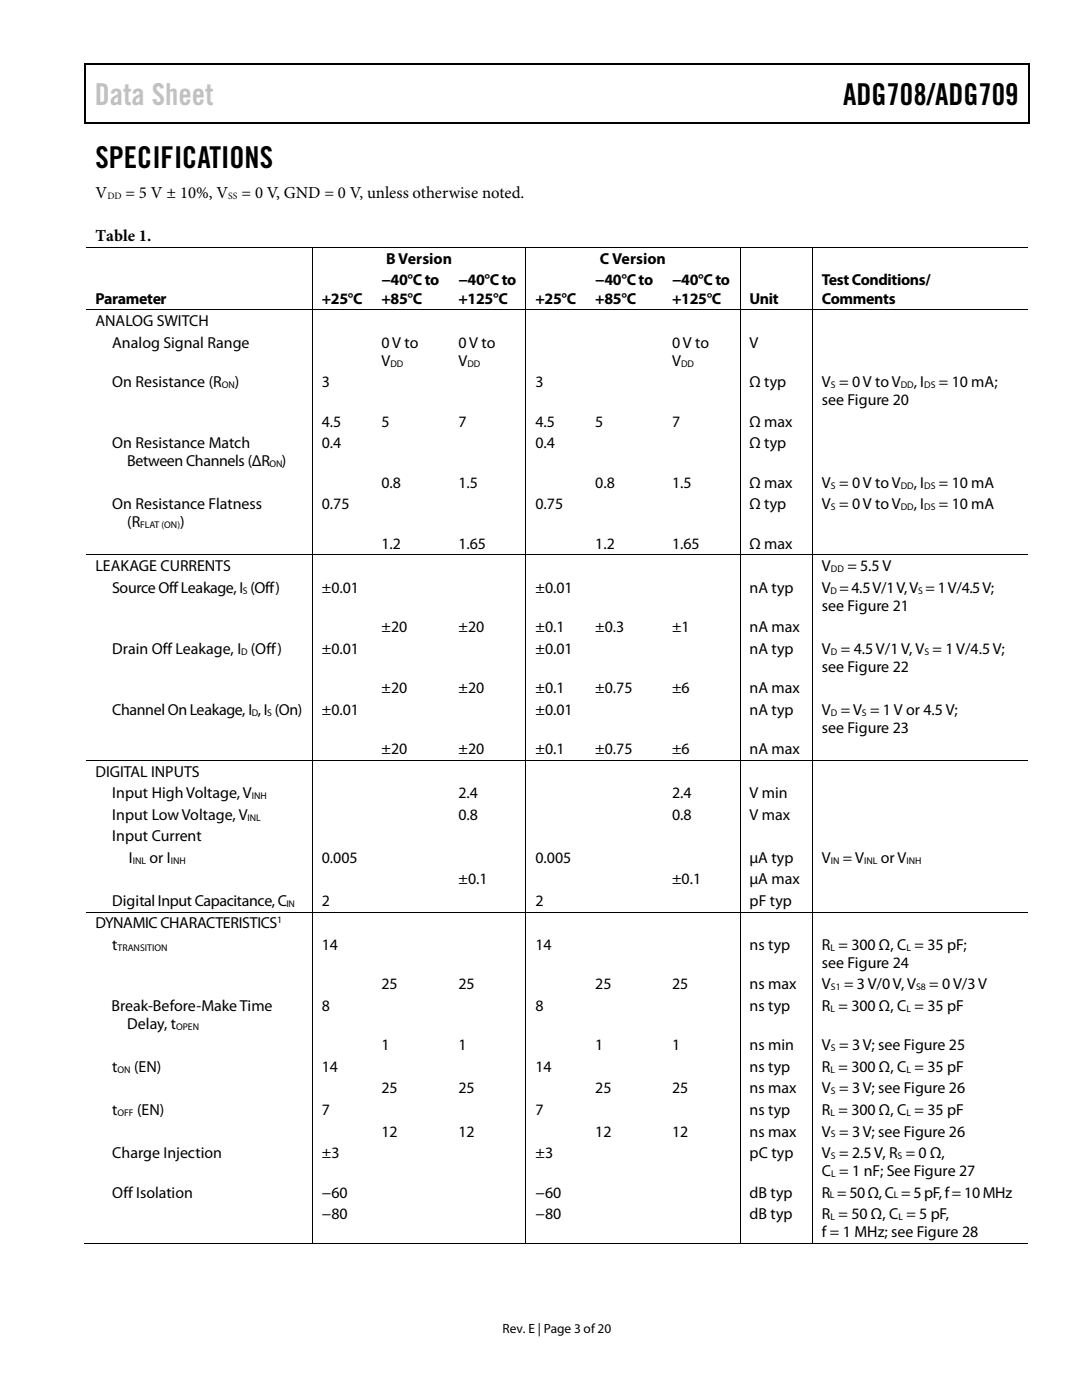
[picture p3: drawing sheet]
<svg xmlns="http://www.w3.org/2000/svg" width="216mm" height="279mm" viewBox="0 0 216 279" stroke-linecap="round" stroke-linejoin="round" font-family="sans-serif">
<defs><g id="words">
<text font-size="6" fill="#c1c1c1" x="18.9" y="20.9">Data Sheet</text>
<g font-size="6">
<text x="168.2" y="20.9">ADG708/ADG709</text>
<text x="19" y="33.6">SPECIFICATIONS</text>
</g>
<g font-size="3.3">
<text x="19" y="39.5">V</text>
<text x="25.1" y="39.5">= 5 V ± 10%, V</text>
<text x="48.2" y="39.5">= 0 V, GND = 0 V, unless otherwise noted.</text>
<text x="19.1" y="48">Table 1.</text>
</g>
<g font-size="3.2">
<text x="77" y="52.6">B Version</text>
<text x="119.7" y="52.6">C Version</text>
<text x="76.1" y="56.9">−40°C to</text>
<text x="91.5" y="56.9">−40°C to</text>
<text x="118.8" y="56.9">−40°C to</text>
<text x="134.1" y="56.9">−40°C to</text>
<text x="164" y="56.9">Test Conditions/</text>
<text x="19" y="60.6">Parameter</text>
<text x="19" y="65.1">ANALOG SWITCH</text>
<text x="64.2" y="60.6">+25°C</text>
<text x="76.1" y="60.6">+85°C</text>
<text x="91.5" y="60.6">+125°C</text>
<text x="106.9" y="60.6">+25°C</text>
<text x="118.8" y="60.6">+85°C</text>
<text x="134.1" y="60.6">+125°C</text>
<text x="149.6" y="60.6">Unit</text>
<text x="164" y="60.6">Comments</text>
<text x="22.4" y="69.4">Analog Signal Range</text>
<text x="76.1" y="69.4">0 V to</text>
<text x="91.5" y="69.4">0 V to</text>
<text x="134.1" y="69.4">0 V to</text>
<text x="149.6" y="69.4">V</text>
<text x="22.4" y="77.3">On Resistance (R</text>
<text x="46.9" y="77.3">)</text>
<text x="64.2" y="77.3">3</text>
<text x="76.1" y="73">V</text>
<text x="91.5" y="73">V</text>
<text x="106.9" y="77.3">3</text>
<text x="134.1" y="73">V</text>
<text x="149.6" y="77.3">Ω typ</text>
<text x="164" y="77.3">V = 0 V to V</text>
<text x="182.3" y="77.3">, I</text>
<text x="187.3" y="77.3">= 10 mA;</text>
<text x="164" y="80.9">see Figure 20</text>
<text x="22.4" y="89.5">On Resistance Match</text>
<text x="64.2" y="85.1">4.5</text>
<text x="64.2" y="89.5">0.4</text>
<text x="76.1" y="85.1">5</text>
<text x="91.5" y="85.1">7</text>
<text x="106.8" y="85.1">4.5</text>
<text x="106.9" y="89.5">0.4</text>
<text x="118.8" y="85.1">5</text>
<text x="134.1" y="85.1">7</text>
<text x="149.6" y="85.1">Ω max</text>
<text x="149.6" y="89.5">Ω typ</text>
<text x="25.4" y="93">BetweenChannels (ΔR</text>
<text x="56.3" y="93">)</text>
<text x="22.4" y="101.6">On Resistance Flatness</text>
<text x="64.2" y="101.6">0.75</text>
<text x="76.1" y="97.3">0.8</text>
<text x="91.5" y="97.3">1.5</text>
<text x="106.8" y="101.6">0.75</text>
<text x="118.8" y="97.3">0.8</text>
<text x="134.1" y="97.3">1.5</text>
<text x="149.6" y="97.3">Ω max</text>
<text x="149.6" y="101.6">Ω typ</text>
<text x="164" y="101.6">V = 0V to V</text>
<text x="164" y="97.3">V = 0 V to V</text>
<text x="182.3" y="97.3">, I</text>
<text x="182.3" y="101.6">, I</text>
<text x="187.3" y="101.6">= 10 mA</text>
<text x="187.3" y="97.3">= 10 mA</text>
<text x="25.4" y="105.2">(R</text>
<text x="35.9" y="105.2">)</text>
<text x="76.1" y="109.5">1.2</text>
<text x="91.5" y="109.5">1.65</text>
<text x="118.8" y="109.5">1.2</text>
<text x="134.1" y="109.5">1.65</text>
<text x="149.6" y="109.5">Ω max</text>
<text x="19" y="114">LEAKAGE CURRENTS</text>
<text x="22.4" y="118.3">Source Off Leakage, I (Off)</text>
<text x="64.2" y="118.3">±0.01</text>
<text x="106.9" y="118.3">±0.01</text>
<text x="149.6" y="118.3">nA typ</text>
<text x="164" y="118.3">V = 4.5 V/1 V, V = 1 V/4.5 V;</text>
<text x="164" y="114">V</text>
<text x="169.1" y="114">= 5.5 V</text>
<text x="164" y="121.9">see Figure 21</text>
<text x="22.4" y="130.5">Drain Off Leakage, I (Off)</text>
<text x="64.2" y="130.5">±0.01</text>
<text x="76.1" y="126.2">±20</text>
<text x="91.5" y="126.2">±20</text>
<text x="106.8" y="126.2">±0.1</text>
<text x="106.9" y="130.5">±0.01</text>
<text x="118.8" y="126.2">±0.3</text>
<text x="134.1" y="126.2">±1</text>
<text x="149.6" y="126.2">nA max</text>
<text x="149.6" y="130.5">nA typ</text>
<text x="164" y="130.5">V = 4.5 V/1 V, V = 1 V/4.5 V;</text>
<text x="164" y="134.1">see Figure 22</text>
<text x="22.4" y="142.7">Channel On Leakage, I , I (On)</text>
<text x="64.2" y="142.7">±0.01</text>
<text x="76.1" y="138.3">±20</text>
<text x="91.5" y="138.3">±20</text>
<text x="106.8" y="138.3">±0.1</text>
<text x="106.9" y="142.7">±0.01</text>
<text x="118.8" y="138.3">±0.75</text>
<text x="134.1" y="138.3">±6</text>
<text x="149.6" y="138.3">nA max</text>
<text x="149.6" y="142.7">nA typ</text>
<text x="164" y="142.7">V = V = 1 V or 4.5 V;</text>
<text x="164" y="146.3">see Figure 23</text>
<text x="19" y="155">DIGITAL INPUTS</text>
<text x="76.1" y="150.5">±20</text>
<text x="91.5" y="150.5">±20</text>
<text x="106.8" y="150.5">±0.1</text>
<text x="118.8" y="150.5">±0.75</text>
<text x="134.1" y="150.5">±6</text>
<text x="149.6" y="150.5">nA max</text>
<text x="22.4" y="159.3">Input High Voltage, V</text>
<text x="91.5" y="159.3">2.4</text>
<text x="134.1" y="159.3">2.4</text>
<text x="149.6" y="159.3">V min</text>
<text x="22.4" y="163.6">Input Low Voltage, V</text>
<text x="22.4" y="167.9">Input Current</text>
<text x="91.5" y="163.6">0.8</text>
<text x="134.1" y="163.6">0.8</text>
<text x="149.6" y="163.6">V max</text>
<text x="25.7" y="172.2">I</text>
<text x="29.8" y="172.2">or I</text>
<text x="64.2" y="172.2">0.005</text>
<text x="106.8" y="172.2">0.005</text>
<text x="149.6" y="172.2">μA typ</text>
<text x="164" y="172.2">V</text>
<text x="168.2" y="172.2">= V</text>
<text x="175.8" y="172.2">or V</text>
<text x="91.5" y="176.5">±0.1</text>
<text x="134.1" y="176.5">±0.1</text>
<text x="149.6" y="176.5">μA max</text>
<text x="19" y="185.3">DYNAMIC CHARACTERISTICS</text>
<text x="22.4" y="180.8">Digital Input Capacitance,C</text>
<text x="64.2" y="180.8">2</text>
<text x="106.9" y="180.8">2</text>
<text x="149.6" y="180.8">pF typ</text>
<text x="22.4" y="189.6">t</text>
<text x="64.2" y="189.6">14</text>
<text x="106.8" y="189.6">14</text>
<text x="149.6" y="189.6">ns typ</text>
<text x="164" y="189.6">R = 300 Ω, C = 35 pF;</text>
<text x="76.1" y="197.4">25</text>
<text x="91.5" y="197.4">25</text>
<text x="118.8" y="197.4">25</text>
<text x="134.1" y="197.4">25</text>
<text x="149.6" y="197.4">ns max</text>
<text x="164" y="193.2">see Figure 24</text>
<text x="164" y="197.4">V</text>
<text x="168.4" y="197.4">= 3 V/0 V, V</text>
<text x="185.4" y="197.4">= 0 V/3 V</text>
<text x="22.2" y="201.8">Break-Before-Make Time</text>
<text x="64.2" y="201.8">8</text>
<text x="106.8" y="201.8">8</text>
<text x="149.6" y="201.8">ns typ</text>
<text x="164" y="201.8">R = 300 Ω, C = 35 pF</text>
<text x="25.4" y="205.4">Delay, t</text>
<text x="76.1" y="209.6">1</text>
<text x="91.5" y="209.6">1</text>
<text x="118.8" y="209.6">1</text>
<text x="134.1" y="209.6">1</text>
<text x="149.6" y="209.6">ns min</text>
<text x="164" y="209.6">V = 3 V; see Figure 25</text>
<text x="22.4" y="213.9">t</text>
<text x="26.8" y="213.9">(EN)</text>
<text x="64.2" y="213.9">14</text>
<text x="106.8" y="213.9">14</text>
<text x="149.6" y="213.9">ns typ</text>
<text x="164" y="213.9">R = 300 Ω, C = 35 pF</text>
<text x="76.1" y="218.2">25</text>
<text x="91.5" y="218.2">25</text>
<text x="118.8" y="218.2">25</text>
<text x="134.1" y="218.2">25</text>
<text x="149.6" y="218.2">ns max</text>
<text x="164" y="218.2">V = 3 V; see Figure 26</text>
<text x="22.4" y="222.5">t</text>
<text x="27.3" y="222.5">(EN)</text>
<text x="64.2" y="222.5">7</text>
<text x="76.1" y="226.8">12</text>
<text x="91.5" y="226.8">12</text>
<text x="106.8" y="222.5">7</text>
<text x="118.8" y="226.8">12</text>
<text x="134.1" y="226.8">12</text>
<text x="149.6" y="222.5">ns typ</text>
<text x="149.6" y="226.8">ns max</text>
<text x="164" y="222.5">R = 300 Ω, C = 35 pF</text>
<text x="164" y="226.8">V = 3 V; see Figure 26</text>
<text x="22.4" y="231.1">Charge Injection</text>
<text x="64.2" y="231.1">±3</text>
<text x="106.8" y="231.1">±3</text>
<text x="149.6" y="231.1">pC typ</text>
<text x="164" y="231.1">V = 2.5 V, R = 0 Ω,</text>
<text x="22.4" y="239">Off Isolation</text>
<text x="64.2" y="239">−60</text>
<text x="106.8" y="239">−60</text>
<text x="149.6" y="239">dB typ</text>
<text x="164" y="234.7">C = 1 nF; See Figure 27</text>
<text x="164" y="239">R = 50Ω, C = 5 pF, f = 10 MHz</text>
<text x="64.2" y="243.3">−80</text>
<text x="106.8" y="243.3">−80</text>
<text x="149.6" y="243.3">dB typ</text>
<text x="164" y="243.3">R = 50 Ω, C = 5 pF,</text>
<text x="164" y="246.9">f = 1 MHz; see Figure 28</text>
</g>
<text font-size="2.7" x="100.3" y="266">Rev. E | Page 3 of20</text>
<g font-size="1.9">
<text x="21.4" y="39.7">DD</text>
<text x="45.6" y="39.7">SS</text>
<text x="44.2" y="77.4">ON</text>
<text x="77.9" y="73.2">DD</text>
<text x="93.3" y="73.2">DD</text>
<text x="135.9" y="73.2">DD</text>
<text x="165.8" y="77.4">S</text>
<text x="179.7" y="77.4">DD</text>
<text x="184.4" y="77.4">DS</text>
<text x="53.8" y="93.2">ON</text>
<text x="165.8" y="97.5">S</text>
<text x="165.8" y="101.8">S</text>
<text x="179.7" y="97.5">DD</text>
<text x="179.7" y="101.8">DD</text>
<text x="184.4" y="97.5">DS</text>
<text x="184.4" y="101.8">DS</text>
<text x="28" y="105.4">FLAT (ON)</text>
<text x="48.5" y="118.4">S</text>
<text x="165.7" y="118.4">D</text>
<text x="165.8" y="114.2">DD</text>
<text x="183.2" y="118.4">S</text>
<text x="48.1" y="130.6">D</text>
<text x="165.8" y="130.6">D</text>
<text x="184.4" y="130.6">S</text>
<text x="50.2" y="142.8">D</text>
<text x="53.3" y="142.8">S</text>
<text x="165.8" y="142.8">D</text>
<text x="172" y="142.8">S</text>
<text x="50.2" y="159.5">INH</text>
<text x="49.4" y="163.8">INL</text>
<text x="26.5" y="172.4">INL</text>
<text x="34.1" y="172.4">INH</text>
<text x="165.8" y="172.4">IN</text>
<text x="172.4" y="172.4">INL</text>
<text x="180.9" y="172.4">INH</text>
<text x="55.3" y="184.2">1</text>
<text x="57.2" y="181">IN</text>
<text x="23.5" y="189.7">TRANSITION</text>
<text x="165.7" y="189.7">L</text>
<text x="180.9" y="189.7">L</text>
<text x="165.8" y="197.6">S1</text>
<text x="182.8" y="197.6">S8</text>
<text x="165.7" y="201.9">L</text>
<text x="180.9" y="201.9">L</text>
<text x="35.1" y="205.5">OPEN</text>
<text x="165.8" y="209.8">S</text>
<text x="23.5" y="214.1">ON</text>
<text x="165.7" y="214.1">L</text>
<text x="180.9" y="214.1">L</text>
<text x="165.8" y="218.4">S</text>
<text x="23.5" y="222.7">OFF</text>
<text x="165.7" y="222.7">L</text>
<text x="165.8" y="227">S</text>
<text x="180.9" y="222.7">L</text>
<text x="165.8" y="231.3">S</text>
<text x="179.1" y="231.3">S</text>
<text x="165.6" y="239.2">L</text>
<text x="165.9" y="234.9">L</text>
<text x="178.4" y="239.2">L</text>
<text x="165.7" y="243.5">L</text>
<text x="179.3" y="243.5">L</text>
</g>
</g></defs>
<g fill="#000">
<path d="M16.9 12.7h.2v1h-.2zM16.9 12.7h.2v.3h-.2zM82.5 12.7h.3v.3h-.3zM205.1 12.7h.3v1h-.3zM205.1 12.7h.3v.3h-.3zM16.9 24.4h.2v.2h-.2zM82.3 24.4h.2v.2h-.2zM205.1 24.4h.3v.2h-.3zM62.2 49.2h.2v.2h-.2zM104.9 49.2h.1v.2h-.1zM147.6 49.2h.1v.2h-.1zM162 49.2h.2v.2h-.2z"/>
<path d="M62.2 61.8h.2v.1h-.2zM74.2 61.8h.2v.1h-.2zM89.6 61.8h.1v.1h-.1zM104.9 61.8h.1v.1h-.1zM116.9 61.8h.2v.1h-.2zM132.2 61.8h.2v.1h-.2zM147.6 61.8h.1v.1h-.1zM162 61.8h.2v.1h-.2zM62.2 110.7h.2v.1h-.2zM74.2 110.7h.2v.1h-.2zM89.6 110.7h.1v.1h-.1zM104.9 110.7h.1v.1h-.1z"/>
<path d="M116.9 110.7h.2v.1h-.2zM132.2 110.7h.2v.1h-.2zM147.6 110.7h.1v.1h-.1zM162 110.7h.2v.1h-.2zM62.2 151.7h.2v.1h-.2zM74.2 151.7h.2v.1h-.2zM89.6 151.7h.1v.1h-.1zM104.9 151.7h.1v.1h-.1zM116.9 151.7h.2v.1h-.2zM132.2 151.7h.2v.1h-.2zM147.6 151.7h.1v.1h-.1zM162 151.7h.2v.1h-.2z"/>
<path d="M62.2 181.9h.2v.2h-.2zM74.2 181.9h.2v.2h-.2zM89.6 181.9h.1v.2h-.1zM104.9 181.9h.1v.2h-.1zM116.9 181.9h.2v.2h-.2zM132.2 181.9h.2v.2h-.2zM147.6 181.9h.1v.2h-.1zM162 181.9h.2v.2h-.2zM62.2 248.1h.2v.1h-.2zM74 248.1h.1v.1h-.1zM89.3 248.1h.2v.1h-.2zM104.9 248.1h.1v.1h-.1z"/>
<path d="M116.6 248.1h.2v.1h-.2zM132 248.1h.1v.1h-.1zM147.6 248.1h.1v.1h-.1zM162 248.1h.2v.1h-.2z"/>
</g>
<path d="M17 13.7v10.7M17.1 12.8h65.4M82.8 12.8h122.3M205.2 13.7v10.7M17.1 24.5h188" fill="none" stroke="#000" stroke-width=".25"/>
<g fill="none" stroke="#000" stroke-width=".2">
<path d="M17.1 49.3h45.1M62.3 49.4v12.4M62.4 49.3h42.5M104.9 49.4v12.4M105 49.3h42.6M147.7 49.4v12.4M147.7 49.3h14.3M162.1 49.4v12.4M162.2 49.3h42.9M17.1 61.8h45.1M62.3 61.9v48.8M62.4 61.8h11.8"/>
<path d="M74.4 61.8h15.2M89.7 61.8h15.2M104.9 61.9v48.8M105 61.8h11.9M117.1 61.8h15.1M132.4 61.8h15.2M147.7 61.9v48.8M147.7 61.8h14.3M162.1 61.9v48.8M162.2 61.8h42.9M17.1 110.7h45.1M62.3 110.8v40.9"/>
<path d="M62.4 110.7h11.8M74.4 110.7h15.2M89.7 110.7h15.2M104.9 110.8v40.9M105 110.7h11.9M117.1 110.7h15.1M132.4 110.7h15.2M147.7 110.8v40.9M147.7 110.7h14.3M162.1 110.8v40.9M162.2 110.7h42.9M17.1 151.8h45.1"/>
<path d="M62.3 151.8v30.1M62.4 151.8h11.8M74.4 151.8h15.2M89.7 151.8h15.2M104.9 151.8v30.1M105 151.8h11.9M117.1 151.8h15.1M132.4 151.8h15.2M147.7 151.8v30.1M147.7 151.8h14.3M162.1 151.8v30.1M162.2 151.8h42.9"/>
<path d="M17.1 182h45.1M62.3 182.1v66M62.4 182h11.8M74.4 182h15.2M89.7 182h15.2M104.9 182.1v66M105 182h11.9M117.1 182h15.1M132.4 182h15.2M147.7 182.1v66M147.7 182h14.3M162.1 182.1v66"/>
<path d="M162.2 182h42.9M16.9 248.2h45.3M62.4 248.2h42.5M105 248.2h42.6M147.7 248.2h14.3M162.2 248.2h42.9"/>
</g>
<use href="#words"/>
</svg>
